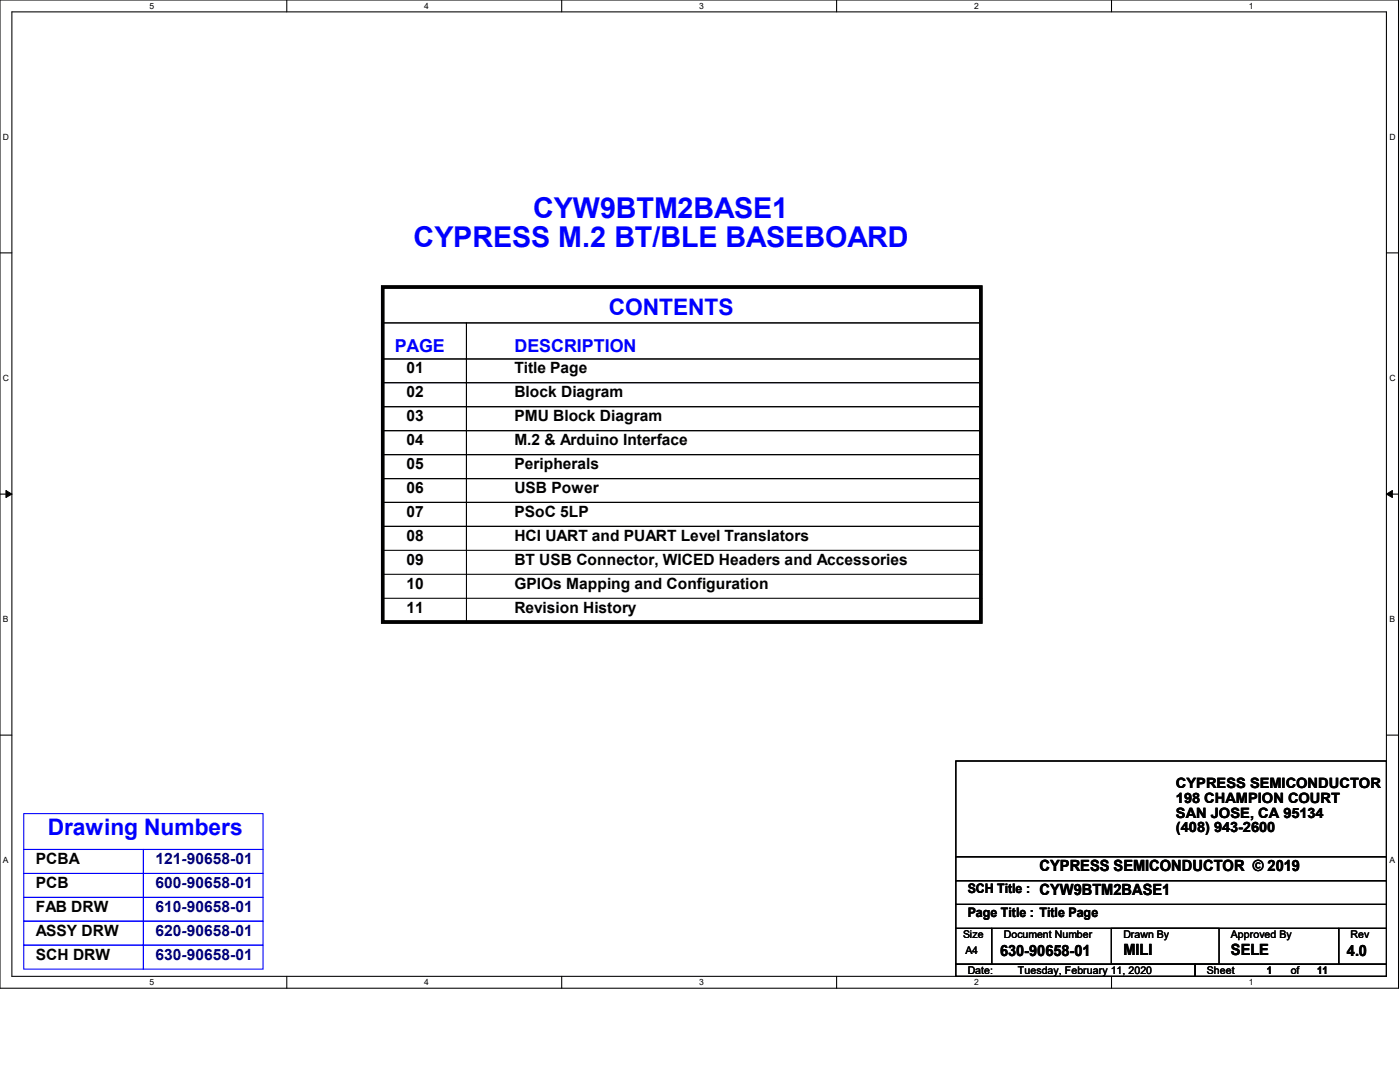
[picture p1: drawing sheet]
<svg xmlns="http://www.w3.org/2000/svg" width="279mm" height="216mm" viewBox="0 0 279 216" stroke-linecap="round" stroke-linejoin="round" font-family="sans-serif">
<defs><g id="words">
<g font-size="5.7" fill="#00f">
<text x="106.4" y="43.5">CYW9BTM2BASE1</text>
<text x="82.5" y="49.4">CYPRESS M.2 BT/BLE BASEBOARD</text>
</g>
<g font-size="4.5" fill="#00f">
<text x="121.5" y="62.9">CONTENTS</text>
<text x="9.5" y="166.6">Drawing Numbers</text>
</g>
<g font-size="3.6" fill="#00f">
<text x="78.8" y="70.1">PAGE</text>
<text x="102.7" y="70.1">DESCRIPTION</text>
</g>
<g font-size="3.1">
<text x="81.2" y="74.5">01</text>
<text x="102.7" y="74.5">Title Page</text>
<text x="81.2" y="79.2">02</text>
<text x="102.7" y="79.2">Block Diagram</text>
<text x="81.2" y="84">03</text>
<text x="81.2" y="88.8">04</text>
<text x="102.7" y="84">PMU Block Diagram</text>
<text x="102.7" y="88.8">M.2 &amp; Arduino Interface</text>
<text x="81.2" y="93.6">05</text>
<text x="102.7" y="93.6">Peripherals</text>
<text x="81.2" y="98.4">06</text>
<text x="102.7" y="98.4">USB Power</text>
<text x="81.2" y="103.1">07</text>
<text x="81.2" y="107.9">08</text>
<text x="102.7" y="103.1">PSoC 5LP</text>
<text x="102.7" y="107.9">HCI UART and PUART Level Translators</text>
<text x="81.2" y="112.7">09</text>
<text x="102.7" y="112.7">BT USB Connector, WICED Headers and Accessories</text>
<text x="81.2" y="117.5">10</text>
<text x="102.7" y="117.5">GPIOs Mapping and Configuration</text>
<text x="81.2" y="122.3">11</text>
<text x="102.7" y="122.3">Revision History</text>
<text x="7.2" y="172.4">PCBA</text>
<text x="207.5" y="173.8">CYPRESS SEMICONDUCTOR © 2019</text>
<text x="7.2" y="177.2">PCB</text>
<text x="207.5" y="178.6">CYW9BTM2BASE1</text>
<text x="7.2" y="181.9">FAB DRW</text>
<text x="7.2" y="186.7">ASSY DRW</text>
<text x="7.2" y="191.5">SCH DRW</text>
<text x="199.6" y="190.8">630-90658-01</text>
<text x="224.2" y="190.5">MILI</text>
<text x="245.7" y="190.5">SELE</text>
<text x="268.8" y="190.8">4.0</text>
</g>
<g font-size="3.1" fill="#000080">
<text x="31" y="172.4">121-90658-01</text>
<text x="31" y="177.2">600-90658-01</text>
<text x="31" y="181.9">610-90658-01</text>
<text x="31" y="191.5">630-90658-01</text>
<text x="31" y="186.7">620-90658-01</text>
</g>
<g font-size="2.8">
<text x="234.7" y="157.3">CYPRESS SEMICONDUCTOR</text>
<text x="234.7" y="160.2">198 CHAMPION COURT</text>
<text x="234.7" y="163.2">SAN JOSE, CA 95134</text>
<text x="234.7" y="166.1">(408) 943-2600</text>
</g>
<g font-size="2.6">
<text x="193.1" y="178.1">SCH Title :</text>
<text x="193.1" y="182.9">Page Title : Title Page</text>
</g>
<g font-size="2.1">
<text x="192.2" y="187.2">Size</text>
<text x="192.7" y="190.3">A4</text>
<text x="200.3" y="187.2">Document Number</text>
<text x="224.2" y="187.2">Drawn By</text>
<text x="245.7" y="187.2">Approved By</text>
<text x="269.5" y="187.2">Rev</text>
<text x="193.1" y="194.4">Date:</text>
<text x="203.2" y="194.4">Tuesday, February 11, 2020</text>
<text x="240.9" y="194.4">Sheet</text>
<text x="252.8" y="194.4">1</text>
<text x="257.6" y="194.4">of</text>
<text x="262.9" y="194.4">11</text>
</g>
<g font-size="1.7">
<text x="29.8" y="1.8">5</text>
<text x="84.7" y="1.8">4</text>
<text x="139.5" y="1.8">3</text>
<text x="194.4" y="1.8">2</text>
<text x="249.3" y="1.8">1</text>
<text x=".6" y="27.9">D</text>
<text x="277.3" y="27.9">D</text>
<text x=".6" y="76">C</text>
<text x="277.3" y="76">C</text>
<text x=".6" y="124.2">B</text>
<text x="277.3" y="124.2">B</text>
<text x=".6" y="172.3">A</text>
<text x="277.3" y="172.3">A</text>
<text x="29.8" y="196.6">5</text>
<text x="84.7" y="196.6">4</text>
<text x="139.5" y="196.6">3</text>
<text x="194.4" y="196.6">2</text>
<text x="249.3" y="196.6">1</text>
</g>
</g></defs>
<path d="M0 0h279.1v197.2h-279.1zM2.4 2.4h274.3v192.4h-274.3z" fill="none" stroke="#000" stroke-width=".21"/>
<g fill="#fff">
<path d="M29.8 .3h.9v1.9h-.9z"/>
<path d="M29.8 195.1h.9v1.9h-.9z"/>
</g>
<path d="M57.2 0v2.4M57.2 194.8v2.4" fill="none" stroke="#000" stroke-width=".21"/>
<g fill="#fff">
<path d="M84.7 .3h.9v1.9h-.9z"/>
<path d="M84.7 195.1h.9v1.9h-.9z"/>
</g>
<path d="M112.1 0v2.4M112.1 194.8v2.4" fill="none" stroke="#000" stroke-width=".21"/>
<g fill="#fff">
<path d="M139.5 .3h1v1.9h-1z"/>
<path d="M139.5 195.1h1v1.9h-1z"/>
</g>
<path d="M167 0v2.4M167 194.8v2.4" fill="none" stroke="#000" stroke-width=".21"/>
<g fill="#fff">
<path d="M194.4 .3h.9v1.9h-.9z"/>
<path d="M194.4 195.1h.9v1.9h-.9z"/>
</g>
<path d="M221.8 0v2.4M221.8 194.8v2.4" fill="none" stroke="#000" stroke-width=".21"/>
<g fill="#fff">
<path d="M249.3 .3h.9v1.9h-.9z"/>
<path d="M249.3 195.1h.9v1.9h-.9z"/>
<path d="M.6 26.4h1.2v1.9h-1.2z"/>
<path d="M277.3 26.4h1.2v1.9h-1.2z"/>
<path d="M.6 74.5h1.2v1.9h-1.2z"/>
<path d="M277.3 74.5h1.2v1.9h-1.2z"/>
</g>
<path d="M0 50.5h2.4M276.7 50.5h2.4" fill="none" stroke="#000" stroke-width=".21"/>
<g fill="#fff">
<path d="M.6 122.6h1.1v1.9h-1.1z"/>
<path d="M277.3 122.6h1.1v1.9h-1.1z"/>
</g>
<path d="M0 98.6h2.4M276.7 98.6h2.4" fill="none" stroke="#000" stroke-width=".21"/>
<path d="M1.2 97.9l1.2 .7-1.2 .7zM276.7 98.6l1.2-.7v1.4z" fill="#000" stroke="#000" stroke-width=".2"/>
<g fill="#fff">
<path d="M.6 170.7h1.1v1.9h-1.1z"/>
<path d="M277.3 170.7h1.1v1.9h-1.1z"/>
</g>
<g fill="none" stroke="#000" stroke-width=".21">
<path d="M76.4 57.3h119.3v7.1h-119.3zM76.4 64.4h16.7v7.2h-16.7zM76.4 71.6h16.7v4.8h-16.7zM76.4 76.4h16.7v4.8h-16.7zM93.1 64.4h102.6v7.2h-102.6zM93.1 71.6h102.6v4.8h-102.6zM93.1 76.4h102.6v4.8h-102.6zM76.4 81.2h16.7v4.7h-16.7zM76.4 85.9h16.7v4.8h-16.7zM76.4 90.7h16.7v4.8h-16.7zM76.4 95.5h16.7v4.7h-16.7zM93.1 81.2h102.6v4.7h-102.6z"/>
<path d="M93.1 85.9h102.6v4.8h-102.6zM93.1 90.7h102.6v4.8h-102.6zM93.1 95.5h102.6v4.7h-102.6zM76.4 100.2h16.7v4.8h-16.7zM76.4 105h16.7v4.8h-16.7zM76.4 114.6h119.3M76.4 119.4h119.3M93.1 100.2h102.6v4.8h-102.6zM93.1 105h102.6v19.1h-102.6zM93.1 109.8h102.6M195.7 109.8h.1M195.7 114.6h.1"/>
<path d="M195.7 119.4h.1M0 146.7h2.4M190.8 151.8h85.9v19.1h-85.9zM276.7 146.7h2.4M190.8 170.9h85.9v4.8h-85.9zM190.8 175.7h85.9v4.8h-85.9zM190.8 185.3h7.1v7.1h-7.1zM190.8 192.4h47.7v2.4h-47.7zM190.8 180.5h85.9v4.8h-85.9zM197.9 185.3h69.3v7.1h-69.3zM221.8 185.3h21.5v7.1h-21.5zM238.5 192.4h38.2v2.4h-38.2z"/>
<path d="M267.2 185.3h9.5v7.1h-9.5z"/>
</g>
<path d="M76.4 57.3h119.3v66.8h-119.3z" fill="none" stroke="#000" stroke-width=".68"/>
<path d="M4.7 169.5h23.9v4.8h-23.9zM4.7 174.3h23.9v4.8h-23.9zM4.7 179.1h23.9v4.7h-23.9zM4.7 162.3h47.8v7.2h-47.8zM28.6 174.3h23.9v4.8h-23.9zM28.6 169.5h23.9v4.8h-23.9zM28.6 179.1h23.9v4.7h-23.9zM4.7 183.8h23.9v4.8h-23.9zM4.7 188.6h23.9v4.8h-23.9zM28.6 188.6h23.9v4.8h-23.9zM28.6 183.8h23.9v4.8h-23.9z" fill="none" stroke="#00f" stroke-width=".21"/>
<use href="#words"/>
</svg>
